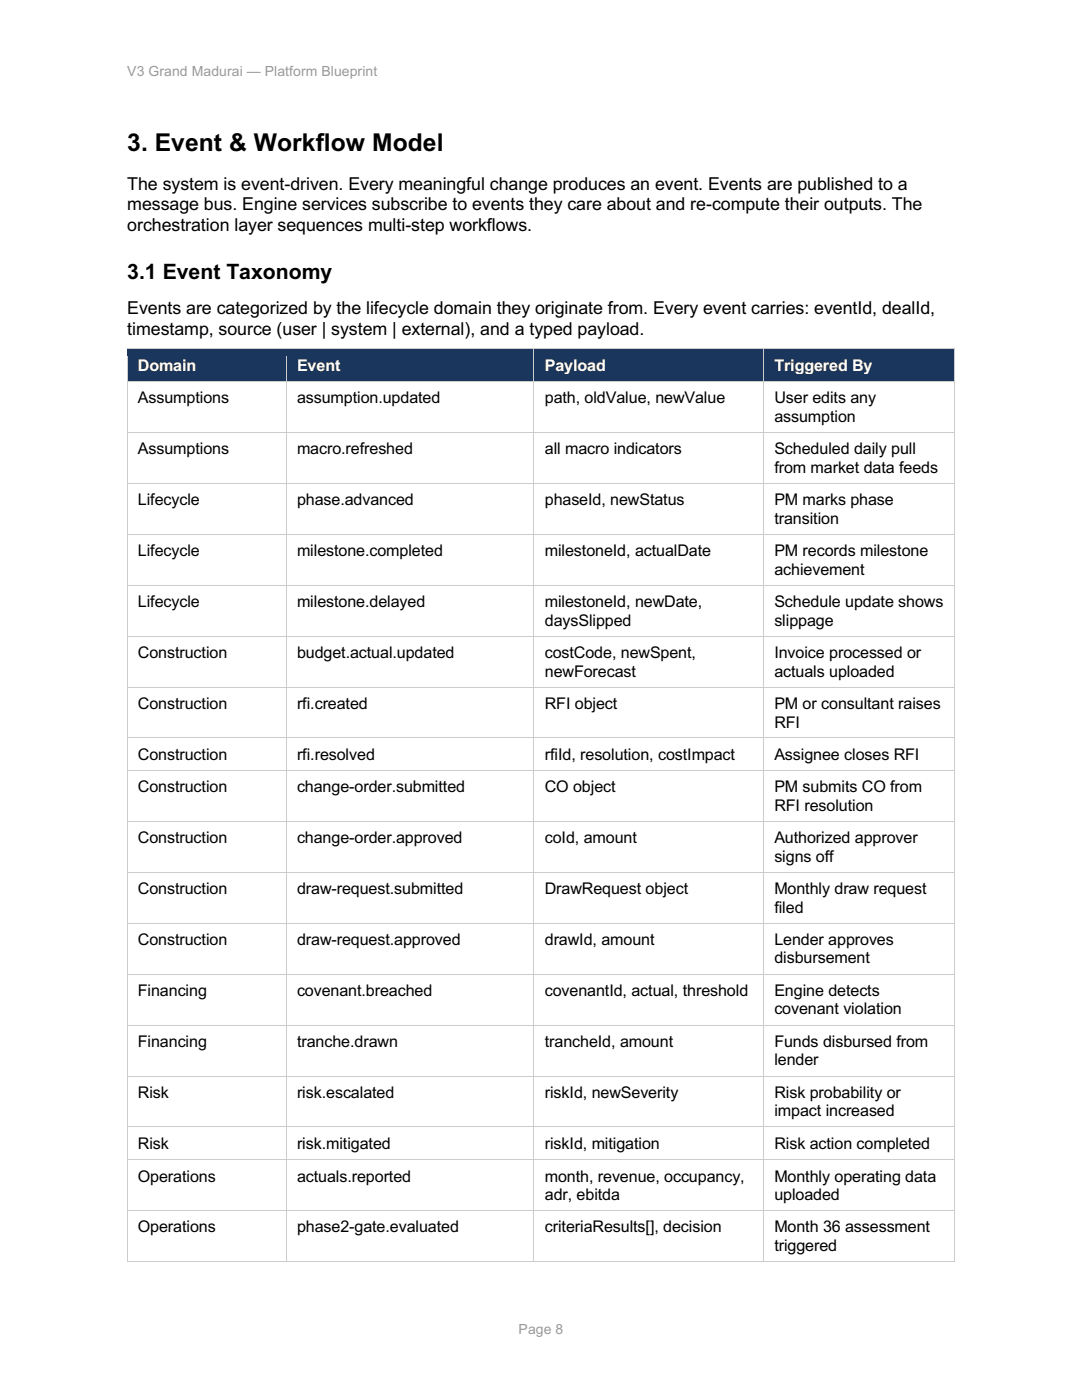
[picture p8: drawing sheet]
<svg xmlns="http://www.w3.org/2000/svg" width="216mm" height="279mm" viewBox="0 0 216 279" stroke-linecap="round" stroke-linejoin="round" font-family="sans-serif">
<defs><g id="words">
<text font-size="4.9" x="25.4" y="30.1">3. Event &amp; Workflow Model</text>
<text font-size="4.2" x="25.4" y="55.6">3.1 Event Taxonomy</text>
<g font-size="3.6">
<text x="25.4" y="37.9">The system is event-driven. Every meaningful change produces an event. Events are published to a</text>
<text x="25.4" y="42">message bus. Engine services subscribe to events they care about and re-compute their outputs. The</text>
<text x="25.4" y="46.1">orchestration layer sequences multi-step workflows.</text>
<text x="25.4" y="62.7">Events are categorized by the lifecycle domain they originate from. Every event carries: eventId, dealId,</text>
<text x="25.4" y="66.8">timestamp, source (user | system | external), and a typed payload.</text>
</g>
<g font-size="3.2" fill="#fff">
<text x="27.5" y="74.1">Domain</text>
<text x="59.3" y="74.1">Event</text>
<text x="108.7" y="74.1">Payload</text>
<text x="154.5" y="74.1">Triggered By</text>
</g>
<g font-size="3.2">
<text x="27.5" y="80.5">Assumptions</text>
<text x="59.3" y="80.5">assumption.updated</text>
<text x="108.7" y="80.5">path, oldValue, newValue</text>
<text x="154.5" y="80.5">User edits any</text>
<text x="154.5" y="84.2">assumption</text>
<text x="27.5" y="90.7">Assumptions</text>
<text x="59.3" y="90.7">macro.refreshed</text>
<text x="108.7" y="90.7">all macro indicators</text>
<text x="154.5" y="90.7">Scheduled daily pull</text>
<text x="154.5" y="94.4">from market data feeds</text>
<text x="27.5" y="100.8">Lifecycle</text>
<text x="59.3" y="100.8">phase.advanced</text>
<text x="108.7" y="100.8">phaseId, newStatus</text>
<text x="154.5" y="100.8">PM marks phase</text>
<text x="154.5" y="104.6">transition</text>
<text x="27.5" y="111">Lifecycle</text>
<text x="59.3" y="111">milestone.completed</text>
<text x="108.7" y="111">milestoneId, actualDate</text>
<text x="154.5" y="111">PM records milestone</text>
<text x="154.5" y="114.7">achievement</text>
<text x="27.5" y="121.2">Lifecycle</text>
<text x="59.3" y="121.2">milestone.delayed</text>
<text x="108.7" y="121.2">milestoneId, newDate,</text>
<text x="108.7" y="124.9">daysSlipped</text>
<text x="154.5" y="121.2">Schedule update shows</text>
<text x="154.5" y="124.9">slippage</text>
<text x="27.5" y="131.3">Construction</text>
<text x="59.3" y="131.3">budget.actual.updated</text>
<text x="108.7" y="131.3">costCode, newSpent,</text>
<text x="154.5" y="131.3">Invoice processed or</text>
<text x="108.7" y="135">newForecast</text>
<text x="154.5" y="135">actuals uploaded</text>
<text x="27.5" y="141.5">Construction</text>
<text x="59.3" y="141.5">rfi.created</text>
<text x="108.7" y="141.5">RFI object</text>
<text x="154.5" y="141.5">PM or consultant raises</text>
<text x="154.5" y="145.2">RFI</text>
<text x="27.5" y="151.6">Construction</text>
<text x="59.3" y="151.6">rfi.resolved</text>
<text x="108.7" y="151.6">rfiId, resolution, costImpact</text>
<text x="154.5" y="151.6">Assignee closes RFI</text>
<text x="27.5" y="158.2">Construction</text>
<text x="59.3" y="158.2">change-order.submitted</text>
<text x="108.7" y="158.2">CO object</text>
<text x="154.5" y="158.2">PM submits CO from</text>
<text x="154.5" y="161.8">RFI resolution</text>
<text x="27.5" y="168.3">Construction</text>
<text x="59.3" y="168.3">change-order.approved</text>
<text x="108.7" y="168.3">coId, amount</text>
<text x="154.5" y="168.3">Authorized approver</text>
<text x="154.5" y="172">signs off</text>
<text x="27.5" y="178.5">Construction</text>
<text x="59.3" y="178.5">draw-request.submitted</text>
<text x="108.7" y="178.5">DrawRequest object</text>
<text x="154.5" y="178.5">Monthly draw request</text>
<text x="154.5" y="182.1">filed</text>
<text x="27.5" y="188.6">Construction</text>
<text x="59.3" y="188.6">draw-request.approved</text>
<text x="108.7" y="188.6">drawId, amount</text>
<text x="154.5" y="188.6">Lender approves</text>
<text x="154.5" y="192.3">disbursement</text>
<text x="27.5" y="198.8">Financing</text>
<text x="59.3" y="198.8">covenant.breached</text>
<text x="108.7" y="198.8">covenantId, actual, threshold</text>
<text x="154.5" y="198.8">Engine detects</text>
<text x="154.5" y="202.4">covenant violation</text>
<text x="27.5" y="209">Financing</text>
<text x="59.3" y="209">tranche.drawn</text>
<text x="108.7" y="209">trancheId, amount</text>
<text x="154.5" y="209">Funds disbursed from</text>
<text x="154.5" y="212.6">lender</text>
<text x="27.5" y="219.1">Risk</text>
<text x="59.3" y="219.1">risk.escalated</text>
<text x="108.7" y="219.1">riskId, newSeverity</text>
<text x="154.5" y="219.1">Risk probability or</text>
<text x="154.5" y="222.8">impact increased</text>
<text x="27.5" y="229.3">Risk</text>
<text x="59.3" y="229.3">risk.mitigated</text>
<text x="108.7" y="229.3">riskId, mitigation</text>
<text x="154.5" y="229.3">Risk action completed</text>
<text x="27.5" y="235.8">Operations</text>
<text x="59.3" y="235.8">actuals.reported</text>
<text x="108.7" y="235.8">month, revenue, occupancy,</text>
<text x="108.7" y="239.4">adr, ebitda</text>
<text x="154.5" y="235.8">Monthly operating data</text>
<text x="154.5" y="239.4">uploaded</text>
<text x="27.5" y="246">Operations</text>
<text x="59.3" y="246">phase2-gate.evaluated</text>
<text x="108.7" y="246">criteriaResults[], decision</text>
<text x="154.5" y="246">Month 36 assessment</text>
<text x="154.5" y="249.6">triggered</text>
</g>
<g font-size="2.8" fill="#999">
<text x="25.4" y="15.1">V3 Grand Madurai — Platform Blueprint</text>
<text x="103.5" y="266.3">Page 8</text>
</g>
</g></defs>
<g fill="#1b365d">
<path d="M25.4 69.7h31.7v6.5h-31.7z"/>
<path d="M27.5 71.1h27.5v3.7h-27.5z"/>
<path d="M57.1 69.7h49.4v6.5h-49.4z"/>
<path d="M59.3 71.1h45.2v3.7h-45.2z"/>
<path d="M106.6 69.7h45.8v6.5h-45.8z"/>
<path d="M108.7 71.1h41.6v3.7h-41.6z"/>
<path d="M152.4 69.7h38.1v6.5h-38.1z"/>
<path d="M154.5 71.1h33.9v3.7h-33.9z"/>
</g>
<g fill="#ccc">
<path d="M25.3 69.6l.1 1.5z"/>
<path d="M25.3 69.6l.1 .1z"/>
</g>
<path d="M25.4 69.6h31.7" fill="none" stroke="#ccc" stroke-width=".2"/>
<path d="M25.4 69.7h31.7v1.4h-31.7z" fill="#1b365d"/>
<g fill="#ccc">
<path d="M57.1 69.7v1.4z"/>
<path d="M57.1 69.6v.1z"/>
</g>
<path d="M57.1 69.6h49.4" fill="none" stroke="#ccc" stroke-width=".2"/>
<path d="M57.1 69.7h49.4v1.4h-49.4z" fill="#1b365d"/>
<g fill="#ccc">
<path d="M106.5 69.7l.1 1.4z"/>
<path d="M106.5 69.6l.1 .1z"/>
</g>
<path d="M106.6 69.6h45.7" fill="none" stroke="#ccc" stroke-width=".2"/>
<path d="M106.6 69.7h45.7v1.4h-45.7z" fill="#1b365d"/>
<g fill="#ccc">
<path d="M152.3 69.7l.1 1.4z"/>
<path d="M152.3 69.6l.1 .1z"/>
</g>
<path d="M152.4 69.6h38" fill="none" stroke="#ccc" stroke-width=".2"/>
<path d="M152.4 69.7h38v1.4h-38z" fill="#1b365d"/>
<g fill="#ccc">
<path d="M190.4 69.6l.1 1.5z"/>
<path d="M190.4 69.6l.1 .1z"/>
</g>
<path d="M25.4 74.7h31.7v1.4h-31.7z" fill="#1b365d"/>
<path d="M25.4 71.1v5" fill="none" stroke="#ccc" stroke-width=".2"/>
<path d="M57.1 74.7h49.5v1.4h-49.5z" fill="#1b365d"/>
<path d="M57.1 71.1v5" fill="none" stroke="#ccc" stroke-width=".2"/>
<path d="M106.6 74.7h45.8v1.4h-45.8z" fill="#1b365d"/>
<path d="M106.6 71.1v5" fill="none" stroke="#ccc" stroke-width=".2"/>
<path d="M152.4 74.7h38.1v1.4h-38.1z" fill="#1b365d"/>
<path d="M152.4 71.1v5M190.5 71.1v5" fill="none" stroke="#ccc" stroke-width=".2"/>
<path d="M25.3 76.1l.1 1.5z" fill="#ccc"/>
<path d="M25.4 76.2h31.7" fill="none" stroke="#ccc" stroke-width=".2"/>
<path d="M57.1 76.1v1.5z" fill="#ccc"/>
<path d="M57.1 76.2h49.4" fill="none" stroke="#ccc" stroke-width=".2"/>
<path d="M106.5 76.1l.1 1.5z" fill="#ccc"/>
<path d="M106.6 76.2h45.7" fill="none" stroke="#ccc" stroke-width=".2"/>
<path d="M152.3 76.1l.1 1.5z" fill="#ccc"/>
<path d="M152.4 76.2h38" fill="none" stroke="#ccc" stroke-width=".2"/>
<path d="M190.4 76.1l.1 1.5z" fill="#ccc"/>
<path d="M25.4 77.6v8.7M57.1 77.6v8.7M106.6 77.6v8.7M152.4 77.6v8.7M190.5 77.6v8.7" fill="none" stroke="#ccc" stroke-width=".2"/>
<path d="M25.3 86.3l.1 1.5z" fill="#ccc"/>
<path d="M25.4 86.3h31.7" fill="none" stroke="#ccc" stroke-width=".2"/>
<path d="M57.1 86.3v1.5z" fill="#ccc"/>
<path d="M57.1 86.3h49.4" fill="none" stroke="#ccc" stroke-width=".2"/>
<path d="M106.5 86.3l.1 1.5z" fill="#ccc"/>
<path d="M106.6 86.3h45.7" fill="none" stroke="#ccc" stroke-width=".2"/>
<path d="M152.3 86.3l.1 1.5z" fill="#ccc"/>
<path d="M152.4 86.3h38" fill="none" stroke="#ccc" stroke-width=".2"/>
<path d="M190.4 86.3l.1 1.5z" fill="#ccc"/>
<path d="M25.4 87.8v8.6M57.1 87.8v8.6M106.6 87.8v8.6M152.4 87.8v8.6M190.5 87.8v8.6" fill="none" stroke="#ccc" stroke-width=".2"/>
<path d="M25.3 96.4l.1 1.6z" fill="#ccc"/>
<path d="M25.4 96.5h31.7" fill="none" stroke="#ccc" stroke-width=".2"/>
<path d="M57.1 96.4v1.6z" fill="#ccc"/>
<path d="M57.1 96.5h49.4" fill="none" stroke="#ccc" stroke-width=".2"/>
<path d="M106.5 96.4l.1 1.6z" fill="#ccc"/>
<path d="M106.6 96.5h45.7" fill="none" stroke="#ccc" stroke-width=".2"/>
<path d="M152.3 96.4l.1 1.6z" fill="#ccc"/>
<path d="M152.4 96.5h38" fill="none" stroke="#ccc" stroke-width=".2"/>
<path d="M190.4 96.4l.1 1.6z" fill="#ccc"/>
<path d="M25.4 98v8.6M57.1 98v8.6M106.6 98v8.6M152.4 98v8.6M190.5 98v8.6" fill="none" stroke="#ccc" stroke-width=".2"/>
<path d="M25.3 106.6l.1 1.5z" fill="#ccc"/>
<path d="M25.4 106.6h31.7" fill="none" stroke="#ccc" stroke-width=".2"/>
<path d="M57.1 106.6v1.5z" fill="#ccc"/>
<path d="M57.1 106.6h49.4" fill="none" stroke="#ccc" stroke-width=".2"/>
<path d="M106.5 106.6l.1 1.5z" fill="#ccc"/>
<path d="M106.6 106.6h45.7" fill="none" stroke="#ccc" stroke-width=".2"/>
<path d="M152.3 106.6l.1 1.5z" fill="#ccc"/>
<path d="M152.4 106.6h38" fill="none" stroke="#ccc" stroke-width=".2"/>
<path d="M190.4 106.6l.1 1.5z" fill="#ccc"/>
<path d="M25.4 108.1v8.7M57.1 108.1v8.7M106.6 108.1v8.7M152.4 108.1v8.7M190.5 108.1v8.7" fill="none" stroke="#ccc" stroke-width=".2"/>
<path d="M25.3 116.8l.1 1.5z" fill="#ccc"/>
<path d="M25.4 116.8h31.7" fill="none" stroke="#ccc" stroke-width=".2"/>
<path d="M57.1 116.8v1.5z" fill="#ccc"/>
<path d="M57.1 116.8h49.4" fill="none" stroke="#ccc" stroke-width=".2"/>
<path d="M106.5 116.8l.1 1.5z" fill="#ccc"/>
<path d="M106.6 116.8h45.7" fill="none" stroke="#ccc" stroke-width=".2"/>
<path d="M152.3 116.8l.1 1.5z" fill="#ccc"/>
<path d="M152.4 116.8h38" fill="none" stroke="#ccc" stroke-width=".2"/>
<path d="M190.4 116.8l.1 1.5z" fill="#ccc"/>
<path d="M25.4 118.3v8.6M57.1 118.3v8.6M106.6 118.3v8.6M152.4 118.3v8.6M190.5 118.3v8.6" fill="none" stroke="#ccc" stroke-width=".2"/>
<path d="M25.3 126.9l.1 1.5z" fill="#ccc"/>
<path d="M25.4 127h31.7" fill="none" stroke="#ccc" stroke-width=".2"/>
<path d="M57.1 126.9v1.5z" fill="#ccc"/>
<path d="M57.1 127h49.4" fill="none" stroke="#ccc" stroke-width=".2"/>
<path d="M106.5 126.9l.1 1.5z" fill="#ccc"/>
<path d="M106.6 127h45.7" fill="none" stroke="#ccc" stroke-width=".2"/>
<path d="M152.3 126.9l.1 1.5z" fill="#ccc"/>
<path d="M152.4 127h38" fill="none" stroke="#ccc" stroke-width=".2"/>
<path d="M190.4 126.9l.1 1.5z" fill="#ccc"/>
<path d="M25.4 128.4v8.7M57.1 128.4v8.7M106.6 128.4v8.7M152.4 128.4v8.7M190.5 128.4v8.7" fill="none" stroke="#ccc" stroke-width=".2"/>
<path d="M25.3 137.1l.1 1.5z" fill="#ccc"/>
<path d="M25.4 137.1h31.7" fill="none" stroke="#ccc" stroke-width=".2"/>
<path d="M57.1 137.1v1.5z" fill="#ccc"/>
<path d="M57.1 137.1h49.4" fill="none" stroke="#ccc" stroke-width=".2"/>
<path d="M106.5 137.1l.1 1.5z" fill="#ccc"/>
<path d="M106.6 137.1h45.7" fill="none" stroke="#ccc" stroke-width=".2"/>
<path d="M152.3 137.1l.1 1.5z" fill="#ccc"/>
<path d="M152.4 137.1h38" fill="none" stroke="#ccc" stroke-width=".2"/>
<path d="M190.4 137.1l.1 1.5z" fill="#ccc"/>
<path d="M25.4 138.6v8.6M57.1 138.6v8.6M106.6 138.6v8.6M152.4 138.6v8.6M190.5 138.6v8.6" fill="none" stroke="#ccc" stroke-width=".2"/>
<path d="M25.3 147.2l.1 1.6z" fill="#ccc"/>
<path d="M25.4 147.3h31.7" fill="none" stroke="#ccc" stroke-width=".2"/>
<path d="M57.1 147.2v1.6z" fill="#ccc"/>
<path d="M57.1 147.3h49.4" fill="none" stroke="#ccc" stroke-width=".2"/>
<path d="M106.5 147.2l.1 1.6z" fill="#ccc"/>
<path d="M106.6 147.3h45.7" fill="none" stroke="#ccc" stroke-width=".2"/>
<path d="M152.3 147.2l.1 1.6z" fill="#ccc"/>
<path d="M152.4 147.3h38" fill="none" stroke="#ccc" stroke-width=".2"/>
<path d="M190.4 147.2l.1 1.6z" fill="#ccc"/>
<path d="M25.4 148.8v5M57.1 148.8v5M106.6 148.8v5M152.4 148.8v5M190.5 148.8v5" fill="none" stroke="#ccc" stroke-width=".2"/>
<path d="M25.3 153.8l.1 1.5z" fill="#ccc"/>
<path d="M25.4 153.8h31.7" fill="none" stroke="#ccc" stroke-width=".2"/>
<path d="M57.1 153.8v1.5z" fill="#ccc"/>
<path d="M57.1 153.8h49.4" fill="none" stroke="#ccc" stroke-width=".2"/>
<path d="M106.5 153.8l.1 1.5z" fill="#ccc"/>
<path d="M106.6 153.8h45.7" fill="none" stroke="#ccc" stroke-width=".2"/>
<path d="M152.3 153.8l.1 1.5z" fill="#ccc"/>
<path d="M152.4 153.8h38" fill="none" stroke="#ccc" stroke-width=".2"/>
<path d="M190.4 153.8l.1 1.5z" fill="#ccc"/>
<path d="M25.4 155.3v8.6M57.1 155.3v8.6M106.6 155.3v8.6M152.4 155.3v8.6M190.5 155.3v8.6" fill="none" stroke="#ccc" stroke-width=".2"/>
<path d="M25.3 163.9l.1 1.5z" fill="#ccc"/>
<path d="M25.4 164h31.7" fill="none" stroke="#ccc" stroke-width=".2"/>
<path d="M57.1 163.9v1.5z" fill="#ccc"/>
<path d="M57.1 164h49.4" fill="none" stroke="#ccc" stroke-width=".2"/>
<path d="M106.5 163.9l.1 1.5z" fill="#ccc"/>
<path d="M106.6 164h45.7" fill="none" stroke="#ccc" stroke-width=".2"/>
<path d="M152.3 163.9l.1 1.5z" fill="#ccc"/>
<path d="M152.4 164h38" fill="none" stroke="#ccc" stroke-width=".2"/>
<path d="M190.4 163.9l.1 1.5z" fill="#ccc"/>
<path d="M25.4 165.4v8.7M57.1 165.4v8.7M106.6 165.4v8.7M152.4 165.4v8.7M190.5 165.4v8.7" fill="none" stroke="#ccc" stroke-width=".2"/>
<path d="M25.3 174.1l.1 1.5z" fill="#ccc"/>
<path d="M25.4 174.1h31.7" fill="none" stroke="#ccc" stroke-width=".2"/>
<path d="M57.1 174.1v1.5z" fill="#ccc"/>
<path d="M57.1 174.1h49.4" fill="none" stroke="#ccc" stroke-width=".2"/>
<path d="M106.5 174.1l.1 1.5z" fill="#ccc"/>
<path d="M106.6 174.1h45.7" fill="none" stroke="#ccc" stroke-width=".2"/>
<path d="M152.3 174.1l.1 1.5z" fill="#ccc"/>
<path d="M152.4 174.1h38" fill="none" stroke="#ccc" stroke-width=".2"/>
<path d="M190.4 174.1l.1 1.5z" fill="#ccc"/>
<path d="M25.4 175.6v8.6M57.1 175.6v8.6M106.6 175.6v8.6M152.4 175.6v8.6M190.5 175.6v8.6" fill="none" stroke="#ccc" stroke-width=".2"/>
<path d="M25.3 184.2l.1 1.6z" fill="#ccc"/>
<path d="M25.4 184.3h31.7" fill="none" stroke="#ccc" stroke-width=".2"/>
<path d="M57.1 184.2v1.6z" fill="#ccc"/>
<path d="M57.1 184.3h49.4" fill="none" stroke="#ccc" stroke-width=".2"/>
<path d="M106.5 184.2l.1 1.6z" fill="#ccc"/>
<path d="M106.6 184.3h45.7" fill="none" stroke="#ccc" stroke-width=".2"/>
<path d="M152.3 184.2l.1 1.6z" fill="#ccc"/>
<path d="M152.4 184.3h38" fill="none" stroke="#ccc" stroke-width=".2"/>
<path d="M190.4 184.2l.1 1.6z" fill="#ccc"/>
<path d="M25.4 185.8v8.6M57.1 185.8v8.6M106.6 185.8v8.6M152.4 185.8v8.6M190.5 185.8v8.6" fill="none" stroke="#ccc" stroke-width=".2"/>
<path d="M25.3 194.4l.1 1.5z" fill="#ccc"/>
<path d="M25.4 194.4h31.7" fill="none" stroke="#ccc" stroke-width=".2"/>
<path d="M57.1 194.4v1.5z" fill="#ccc"/>
<path d="M57.1 194.4h49.4" fill="none" stroke="#ccc" stroke-width=".2"/>
<path d="M106.5 194.4l.1 1.5z" fill="#ccc"/>
<path d="M106.6 194.4h45.7" fill="none" stroke="#ccc" stroke-width=".2"/>
<path d="M152.3 194.4l.1 1.5z" fill="#ccc"/>
<path d="M152.4 194.4h38" fill="none" stroke="#ccc" stroke-width=".2"/>
<path d="M190.4 194.4l.1 1.5z" fill="#ccc"/>
<path d="M25.4 195.9v8.7M57.1 195.9v8.7M106.6 195.9v8.7M152.4 195.9v8.7M190.5 195.9v8.7" fill="none" stroke="#ccc" stroke-width=".2"/>
<path d="M25.3 204.6l.1 1.5z" fill="#ccc"/>
<path d="M25.4 204.6h31.7" fill="none" stroke="#ccc" stroke-width=".2"/>
<path d="M57.1 204.6v1.5z" fill="#ccc"/>
<path d="M57.1 204.6h49.4" fill="none" stroke="#ccc" stroke-width=".2"/>
<path d="M106.5 204.6l.1 1.5z" fill="#ccc"/>
<path d="M106.6 204.6h45.7" fill="none" stroke="#ccc" stroke-width=".2"/>
<path d="M152.3 204.6l.1 1.5z" fill="#ccc"/>
<path d="M152.4 204.6h38" fill="none" stroke="#ccc" stroke-width=".2"/>
<path d="M190.4 204.6l.1 1.5z" fill="#ccc"/>
<path d="M25.4 206.1v8.6M57.1 206.1v8.6M106.6 206.1v8.6M152.4 206.1v8.6M190.5 206.1v8.6" fill="none" stroke="#ccc" stroke-width=".2"/>
<path d="M25.3 214.7l.1 1.5z" fill="#ccc"/>
<path d="M25.4 214.8h31.7" fill="none" stroke="#ccc" stroke-width=".2"/>
<path d="M57.1 214.7v1.5z" fill="#ccc"/>
<path d="M57.1 214.8h49.4" fill="none" stroke="#ccc" stroke-width=".2"/>
<path d="M106.5 214.7l.1 1.5z" fill="#ccc"/>
<path d="M106.6 214.8h45.7" fill="none" stroke="#ccc" stroke-width=".2"/>
<path d="M152.3 214.7l.1 1.5z" fill="#ccc"/>
<path d="M152.4 214.8h38" fill="none" stroke="#ccc" stroke-width=".2"/>
<path d="M190.4 214.7l.1 1.5z" fill="#ccc"/>
<path d="M25.4 216.2v8.7M57.1 216.2v8.7M106.6 216.2v8.7M152.4 216.2v8.7M190.5 216.2v8.7" fill="none" stroke="#ccc" stroke-width=".2"/>
<path d="M25.3 224.9l.1 1.5z" fill="#ccc"/>
<path d="M25.4 224.9h31.7" fill="none" stroke="#ccc" stroke-width=".2"/>
<path d="M57.1 224.9v1.5z" fill="#ccc"/>
<path d="M57.1 224.9h49.4" fill="none" stroke="#ccc" stroke-width=".2"/>
<path d="M106.5 224.9l.1 1.5z" fill="#ccc"/>
<path d="M106.6 224.9h45.7" fill="none" stroke="#ccc" stroke-width=".2"/>
<path d="M152.3 224.9l.1 1.5z" fill="#ccc"/>
<path d="M152.4 224.9h38" fill="none" stroke="#ccc" stroke-width=".2"/>
<path d="M190.4 224.9l.1 1.5z" fill="#ccc"/>
<path d="M25.4 226.4v5M57.1 226.4v5M106.6 226.4v5M152.4 226.4v5M190.5 226.4v5" fill="none" stroke="#ccc" stroke-width=".2"/>
<path d="M25.3 231.4l.1 1.5z" fill="#ccc"/>
<path d="M25.4 231.4h31.7" fill="none" stroke="#ccc" stroke-width=".2"/>
<path d="M57.1 231.4v1.5z" fill="#ccc"/>
<path d="M57.1 231.4h49.4" fill="none" stroke="#ccc" stroke-width=".2"/>
<path d="M106.5 231.4l.1 1.5z" fill="#ccc"/>
<path d="M106.6 231.4h45.7" fill="none" stroke="#ccc" stroke-width=".2"/>
<path d="M152.3 231.4l.1 1.5z" fill="#ccc"/>
<path d="M152.4 231.4h38" fill="none" stroke="#ccc" stroke-width=".2"/>
<path d="M190.4 231.4l.1 1.5z" fill="#ccc"/>
<path d="M25.4 232.9v8.7M57.1 232.9v8.7M106.6 232.9v8.7M152.4 232.9v8.7M190.5 232.9v8.7" fill="none" stroke="#ccc" stroke-width=".2"/>
<path d="M25.3 241.6l.1 1.5z" fill="#ccc"/>
<path d="M25.4 241.6h31.7" fill="none" stroke="#ccc" stroke-width=".2"/>
<path d="M57.1 241.6v1.5z" fill="#ccc"/>
<path d="M57.1 241.6h49.4" fill="none" stroke="#ccc" stroke-width=".2"/>
<path d="M106.5 241.6l.1 1.5z" fill="#ccc"/>
<path d="M106.6 241.6h45.7" fill="none" stroke="#ccc" stroke-width=".2"/>
<path d="M152.3 241.6l.1 1.5z" fill="#ccc"/>
<path d="M152.4 241.6h38" fill="none" stroke="#ccc" stroke-width=".2"/>
<path d="M190.4 241.6l.1 1.5z" fill="#ccc"/>
<path d="M25.4 243.1v8.5" fill="none" stroke="#ccc" stroke-width=".2"/>
<path d="M25.3 251.6l.1 .1z" fill="#ccc"/>
<path d="M25.4 251.7h31.7M57.1 243.1v8.5" fill="none" stroke="#ccc" stroke-width=".2"/>
<path d="M57.1 251.6v.1z" fill="#ccc"/>
<path d="M57.1 251.7h49.4M106.6 243.1v8.5" fill="none" stroke="#ccc" stroke-width=".2"/>
<path d="M106.5 251.6l.1 .1z" fill="#ccc"/>
<path d="M106.6 251.7h45.7M152.4 243.1v8.5" fill="none" stroke="#ccc" stroke-width=".2"/>
<path d="M152.3 251.6l.1 .1z" fill="#ccc"/>
<path d="M152.4 251.7h38M190.5 243.1v8.5" fill="none" stroke="#ccc" stroke-width=".2"/>
<path d="M190.4 251.6l.1 .1z" fill="#ccc"/>
<use href="#words"/>
</svg>
